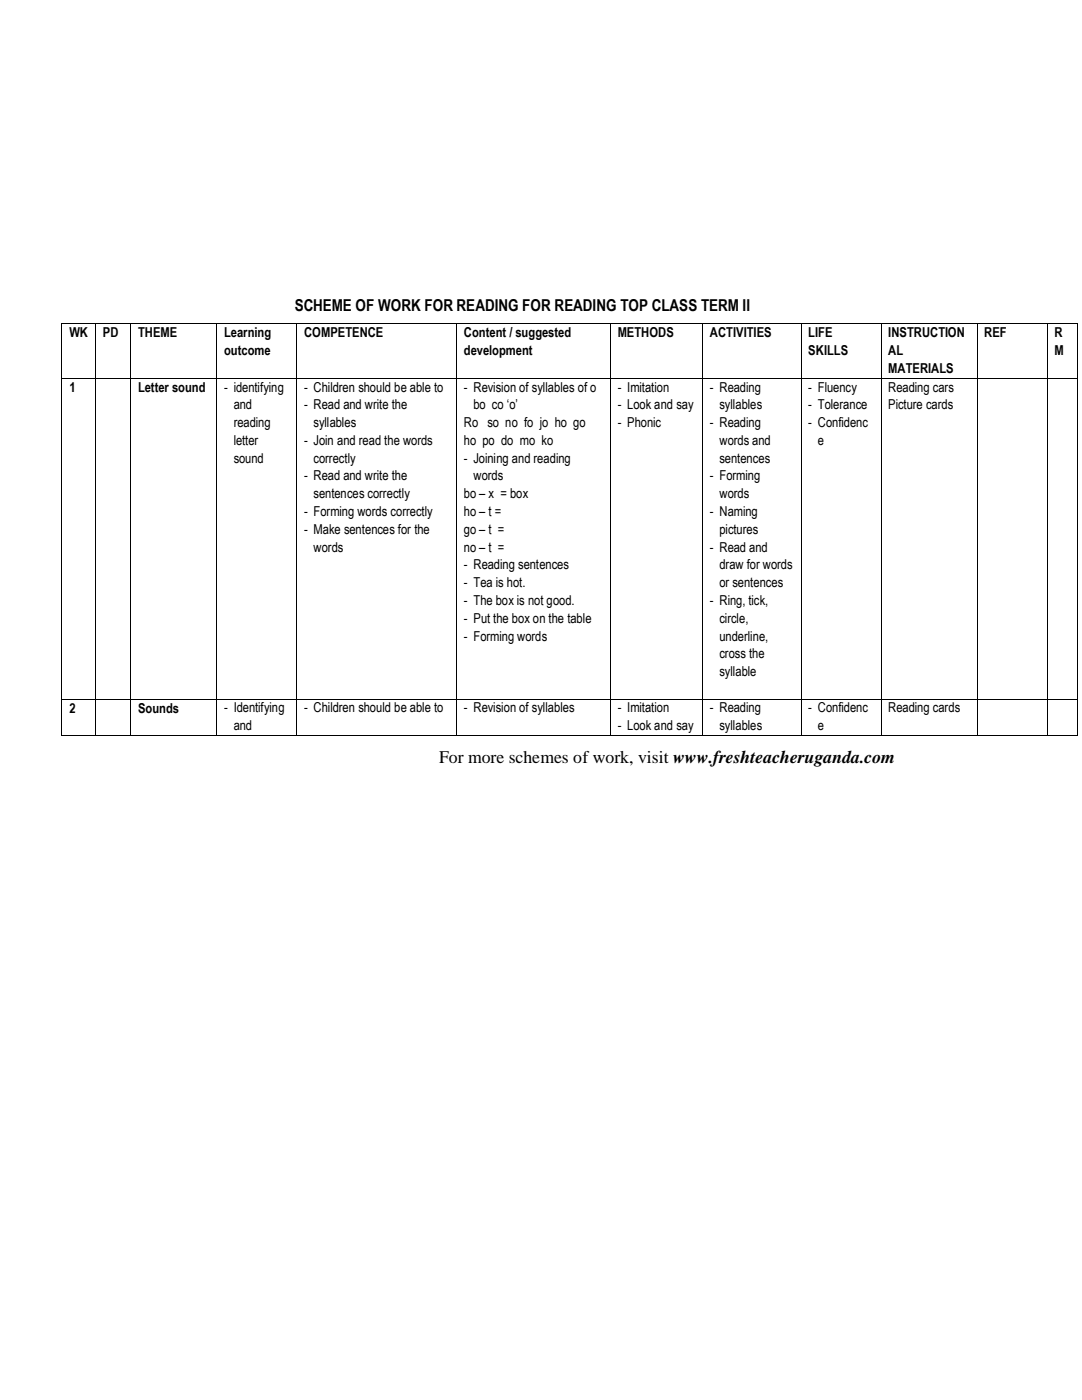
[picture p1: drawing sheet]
<svg xmlns="http://www.w3.org/2000/svg" width="216mm" height="279mm" viewBox="0 0 216 279" stroke-linecap="round" stroke-linejoin="round" font-family="sans-serif">
<defs><g id="words">
<text font-size="3.5" x="87.6" y="152.2">For more schemes of work, visit www.freshteacheruganda.com</text>
<text font-size="3.3" x="58.8" y="62">SCHEME OF WORK FOR READING FOR READING TOP CLASS TERM II</text>
<g font-size="2.7">
<text x="13.8" y="67.3">WK</text>
<text x="20.5" y="67.3">PD</text>
<text x="27.5" y="67.3">THEME</text>
<text x="44.7" y="67.3">Learning</text>
<text x="44.7" y="70.9">outcome</text>
<text x="60.7" y="67.3">COMPETENCE</text>
<text x="92.6" y="67.3">Content / suggested</text>
<text x="92.6" y="70.9">development</text>
<text x="123.3" y="67.3">METHODS</text>
<text x="141.7" y="67.3">ACTIVITIES</text>
<text x="161.3" y="67.3">LIFE</text>
<text x="161.3" y="70.9">SKILLS</text>
<text x="177.2" y="67.3">INSTRUCTION</text>
<text x="177.2" y="70.9">AL</text>
<text x="196.4" y="67.3">REF</text>
<text x="210.4" y="67.3">R</text>
<text x="210.4" y="70.9">M</text>
<text x="177.2" y="74.4">MATERIALS</text>
<text x="13.8" y="78.2">1</text>
<text x="27.5" y="78.2">Letter sound</text>
<text x="44.7" y="78.1">- identifying</text>
<text x="46.6" y="81.7">and</text>
<text x="60.7" y="78.1">- Children should be able to</text>
<text x="60.7" y="81.7">- Read and write the</text>
<text x="92.6" y="78.1">- Revision of syllables of o</text>
<text x="94.5" y="81.7">bo co ‘o’</text>
<text x="123.3" y="78.1">- Imitation</text>
<text x="123.3" y="81.7">- Look and say</text>
<text x="141.7" y="78.1">- Reading</text>
<text x="143.6" y="81.7">syllables</text>
<text x="161.3" y="78.1">- Fluency</text>
<text x="161.3" y="81.7">- Tolerance</text>
<text x="177.2" y="78.1">Reading cars</text>
<text x="177.2" y="81.7">Picture cards</text>
<text x="46.6" y="85.2">reading</text>
<text x="46.6" y="88.8">letter</text>
<text x="60.7" y="88.8">- Join and read the words</text>
<text x="62.6" y="85.2">syllables</text>
<text x="92.6" y="85.2">Ro so no fo jo ho go</text>
<text x="92.6" y="88.8">ho po do mo ko</text>
<text x="123.3" y="85.2">- Phonic</text>
<text x="141.7" y="85.2">- Reading</text>
<text x="143.6" y="88.8">words and</text>
<text x="161.3" y="85.2">- Confidenc</text>
<text x="163.2" y="88.8">e</text>
<text x="46.6" y="92.3">sound</text>
<text x="60.7" y="95.9">- Read and write the</text>
<text x="62.6" y="92.3">correctly</text>
<text x="92.6" y="92.3">- Joining and reading</text>
<text x="94.5" y="95.9">words</text>
<text x="141.7" y="95.9">- Forming</text>
<text x="143.6" y="92.3">sentences</text>
<text x="62.6" y="99.4">sentences correctly</text>
<text x="92.6" y="99.4">bo – x = box</text>
<text x="143.6" y="99.4">words</text>
<text x="60.7" y="103">- Forming words correctly</text>
<text x="60.7" y="106.6">- Make sentences for the</text>
<text x="92.6" y="103">ho – t =</text>
<text x="92.6" y="106.6">go – t =</text>
<text x="141.7" y="103">- Naming</text>
<text x="143.6" y="106.6">pictures</text>
<text x="62.6" y="110.1">words</text>
<text x="92.6" y="110.1">no – t =</text>
<text x="92.6" y="113.7">- Reading sentences</text>
<text x="141.7" y="110.1">- Read and</text>
<text x="143.6" y="113.7">draw for words</text>
<text x="92.6" y="117.2">- Tea is hot.</text>
<text x="143.6" y="117.2">or sentences</text>
<text x="92.6" y="120.7">- The box is not good.</text>
<text x="92.6" y="124.3">- Put the box on the table</text>
<text x="141.7" y="120.7">- Ring, tick,</text>
<text x="143.6" y="124.3">circle,</text>
<text x="92.6" y="127.8">- Forming words</text>
<text x="143.6" y="127.8">underline,</text>
<text x="143.6" y="131.4">cross the</text>
<text x="143.6" y="134.9">syllable</text>
<text x="13.8" y="142.2">2</text>
<text x="27.5" y="142.2">Sounds</text>
<text x="44.7" y="142.1">- Identifying</text>
<text x="60.7" y="142.1">- Children should be able to</text>
<text x="92.6" y="142.1">- Revision of syllables</text>
<text x="123.3" y="142.1">- Imitation</text>
<text x="141.7" y="142.1">- Reading</text>
<text x="161.3" y="142.1">- Confidenc</text>
<text x="177.2" y="142.1">Reading cards</text>
<text x="46.6" y="145.8">and</text>
<text x="123.3" y="145.8">- Look and say</text>
<text x="143.6" y="145.8">syllables</text>
<text x="163.2" y="145.8">e</text>
</g>
</g></defs>
<g fill="#000">
<path d="M12.3 64.6l.1 .1z" fill-rule="evenodd"/>
<path d="M12.3 64.6l.1 .1z" fill-rule="evenodd"/>
<path d="M12.3 75.5l.1 .1z" fill-rule="evenodd"/>
<path d="M19 64.6l.1 .1z" fill-rule="evenodd"/>
<path d="M19 75.5l.1 .1z" fill-rule="evenodd"/>
<path d="M26 64.6l.2 .1z" fill-rule="evenodd"/>
<path d="M26 75.5l.2 .1z" fill-rule="evenodd"/>
<path d="M43.2 64.6l.2 .1z" fill-rule="evenodd"/>
<path d="M43.2 75.5l.2 .1z" fill-rule="evenodd"/>
<path d="M59.2 64.6l.1 .1z" fill-rule="evenodd"/>
<path d="M59.2 75.5l.1 .1z" fill-rule="evenodd"/>
<path d="M91.1 64.6l.1 .1z" fill-rule="evenodd"/>
<path d="M91.1 75.5l.1 .1z" fill-rule="evenodd"/>
<path d="M121.8 64.6l.1 .1z" fill-rule="evenodd"/>
<path d="M121.8 75.5l.1 .1z" fill-rule="evenodd"/>
<path d="M140.2 64.6l.1 .1z" fill-rule="evenodd"/>
<path d="M140.2 75.5l.1 .1z" fill-rule="evenodd"/>
<path d="M159.8 64.6l.1 .1z" fill-rule="evenodd"/>
<path d="M159.8 75.5l.1 .1z" fill-rule="evenodd"/>
<path d="M175.7 64.6l.2 .1z" fill-rule="evenodd"/>
<path d="M175.7 75.5l.2 .1z" fill-rule="evenodd"/>
<path d="M194.9 64.6l.1 .1z" fill-rule="evenodd"/>
<path d="M194.9 75.5l.1 .1z" fill-rule="evenodd"/>
<path d="M208.9 64.6l.1 .1z" fill-rule="evenodd"/>
<path d="M208.9 75.5l.1 .1z" fill-rule="evenodd"/>
<path d="M215 64.6l.2 .1z" fill-rule="evenodd"/>
<path d="M215 64.6l.2 .1z" fill-rule="evenodd"/>
<path d="M215 75.5l.2 .1z" fill-rule="evenodd"/>
<path d="M12.3 139.5l.1 .1z" fill-rule="evenodd"/>
<path d="M19 139.5l.1 .1z" fill-rule="evenodd"/>
<path d="M26 139.5l.2 .1z" fill-rule="evenodd"/>
<path d="M43.2 139.5l.2 .1z" fill-rule="evenodd"/>
<path d="M59.2 139.5l.1 .1z" fill-rule="evenodd"/>
<path d="M91.1 139.5l.1 .1z" fill-rule="evenodd"/>
<path d="M121.8 139.5l.1 .1z" fill-rule="evenodd"/>
<path d="M140.2 139.5l.1 .1z" fill-rule="evenodd"/>
<path d="M159.8 139.5l.1 .1z" fill-rule="evenodd"/>
<path d="M175.7 139.5l.2 .1z" fill-rule="evenodd"/>
<path d="M194.9 139.5l.1 .1z" fill-rule="evenodd"/>
<path d="M208.9 139.5l.1 .1z" fill-rule="evenodd"/>
<path d="M215 139.5l.2 .1z" fill-rule="evenodd"/>
<path d="M12.3 146.8l.1 .1z" fill-rule="evenodd"/>
<path d="M12.3 146.8l.1 .1z" fill-rule="evenodd"/>
<path d="M19 146.8l.1 .1z" fill-rule="evenodd"/>
<path d="M26 146.8l.2 .1z" fill-rule="evenodd"/>
<path d="M43.2 146.8l.2 .1z" fill-rule="evenodd"/>
<path d="M59.2 146.8l.1 .1z" fill-rule="evenodd"/>
<path d="M91.1 146.8l.1 .1z" fill-rule="evenodd"/>
<path d="M121.8 146.8l.1 .1z" fill-rule="evenodd"/>
<path d="M140.2 146.8l.1 .1z" fill-rule="evenodd"/>
<path d="M159.8 146.8l.1 .1z" fill-rule="evenodd"/>
<path d="M175.7 146.8l.2 .1z" fill-rule="evenodd"/>
<path d="M194.9 146.8l.1 .1z" fill-rule="evenodd"/>
<path d="M208.9 146.8l.1 .1z" fill-rule="evenodd"/>
<path d="M215 146.8l.2 .1z" fill-rule="evenodd"/>
<path d="M215 146.8l.2 .1z" fill-rule="evenodd"/>
</g>
<g fill="none" stroke="#000" stroke-width=".2">
<path d="M12.3 64.7v10.8M12.3 75.6v63.9M12.4 64.6h6.6M12.4 75.5h6.6M19 64.7v10.8M19 75.6v63.9M19.1 64.6h6.9M19.1 75.5h6.9M26.1 64.7v10.8M26.1 75.6v63.9M26.2 64.6h17M26.2 75.5h17"/>
<path d="M43.3 64.7v10.8M43.3 75.6v63.9M43.4 64.6h15.8M43.4 75.5h15.8M59.2 64.7v10.8M59.2 75.6v63.9M59.3 64.6h31.8M59.3 75.5h31.8M91.1 64.7v10.8M91.1 75.6v63.9M91.2 64.6h30.6M91.2 75.5h30.6"/>
<path d="M121.8 64.7v10.8M121.8 75.6v63.9M121.9 64.6h18.3M121.9 75.5h18.3M140.2 64.7v10.8M140.2 75.6v63.9M140.3 64.6h19.5M140.3 75.5h19.5M159.9 64.7v10.8M159.9 75.6v63.9M159.9 64.6h15.8M159.9 75.5h15.8"/>
<path d="M175.8 64.7v10.8M175.8 75.6v63.9M175.9 64.6h19M175.9 75.5h19M195 64.7v10.8M195 75.6v63.9M195 64.6h13.9M195 75.5h13.9M208.9 64.7v10.8M208.9 75.6v63.9M209 64.6h6M209 75.5h6"/>
<path d="M215.1 64.7v10.8M215.1 75.6v63.9M12.3 139.6v7.2M12.4 139.6h6.6M19 139.6v7.2M19.1 139.6h6.9M26.1 139.6v7.2M26.2 139.6h17M43.3 139.6v7.2M43.4 139.6h15.8M59.2 139.6v7.2M59.3 139.6h31.8"/>
<path d="M91.1 139.6v7.2M91.2 139.6h30.6M121.8 139.6v7.2M121.9 139.6h18.3M140.2 139.6v7.2M140.3 139.6h19.5M159.9 139.6v7.2M159.9 139.6h15.8M175.8 139.6v7.2M175.9 139.6h19M195 139.6v7.2M195 139.6h13.9"/>
<path d="M208.9 139.6v7.2M209 139.6h6M215.1 139.6v7.2M12.4 146.9h6.6M19.1 146.9h6.9M26.2 146.9h17M43.4 146.9h15.8M59.3 146.9h31.8M91.2 146.9h30.6M121.9 146.9h18.3M140.3 146.9h19.5M159.9 146.9h15.8"/>
<path d="M175.9 146.9h19M195 146.9h13.9M209 146.9h6"/>
</g>
<use href="#words"/>
</svg>
